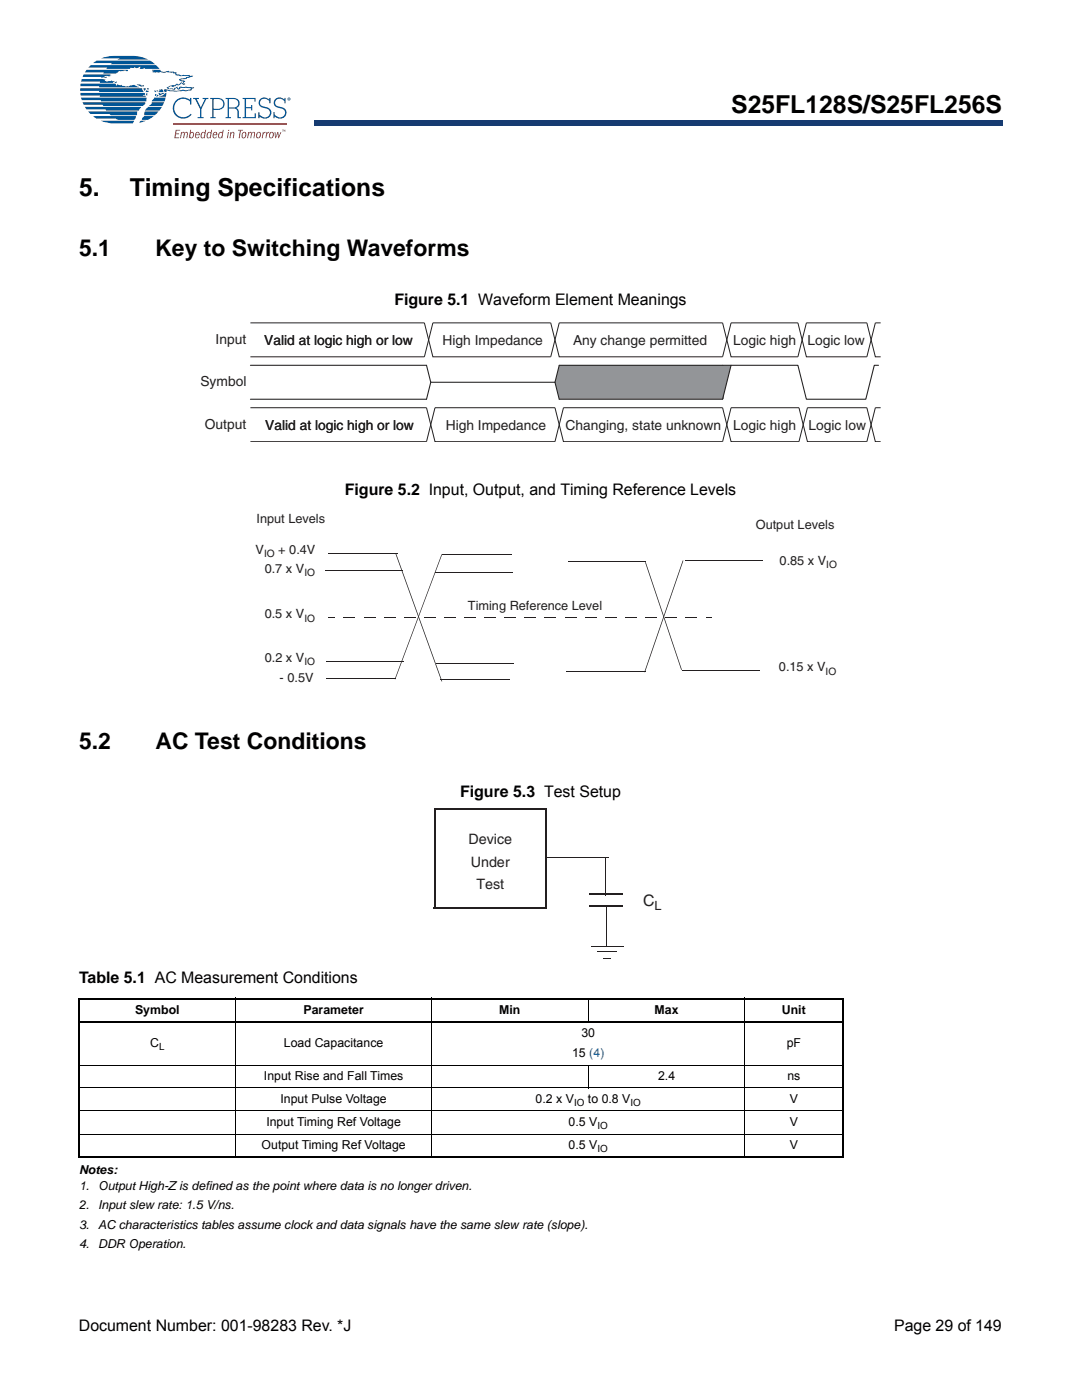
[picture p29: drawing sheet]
<svg xmlns="http://www.w3.org/2000/svg" width="216mm" height="279mm" viewBox="0 0 216 279" stroke-linecap="round" stroke-linejoin="round" font-family="sans-serif">
<defs><g id="words">
<g font-size="4.9">
<text x="145.9" y="22.5">S25FL128S/S25FL256S</text>
<text x="15.8" y="39.1">5.</text>
<text x="25.9" y="39.1">Timing Specifications</text>
</g>
<g font-size="4.6">
<text x="15.8" y="51.2">5.1</text>
<text x="31" y="51.2">Key to Switching Waveforms</text>
<text x="15.8" y="149.4">5.2</text>
<text x="31" y="149.4">AC Test Conditions</text>
</g>
<g font-size="3.2">
<text x="78.7" y="60.8">Figure 5.1 Waveform Element Meanings</text>
<text x="68.8" y="98.8">Figure 5.2 Input, Output, and Timing Reference Levels</text>
<text x="91.8" y="159.1">Figure 5.3 Test Setup</text>
<text x="15.8" y="196.2">Table 5.1 AC Measurement Conditions</text>
<text x="15.7" y="265.6">Document Number: 001-98283 Rev. *J</text>
<text x="178.4" y="265.6">Page 29 of 149</text>
</g>
<text font-size="3.2" fill="#231f20" x="128.3" y="180.9">C</text>
<g font-size="2.9" fill="#231f20">
<text x="93.5" y="168.5">Device</text>
<text x="94" y="173">Under</text>
<text x="95.1" y="177.4">Test</text>
</g>
<g font-size="2.8" fill="#231f20">
<text x="43" y="68.6">Input</text>
<text x="52.7" y="68.8">Valid at logic high or low</text>
<text x="88.3" y="68.8">High Impedance</text>
<text x="114.3" y="68.8">Any change permitted</text>
<text x="146.3" y="68.8">Logic high</text>
<text x="161.1" y="68.8">Logic low</text>
<text x="40" y="77.1">Symbol</text>
<text x="40.9" y="85.5">Output</text>
<text x="52.9" y="85.8">Valid at logic high or low</text>
<text x="88.9" y="85.8">High Impedance</text>
<text x="112.9" y="85.8">Changing, state unknown</text>
<text x="146.3" y="85.8">Logic high</text>
<text x="161.3" y="85.8">Logic low</text>
</g>
<g font-size="2.5" fill="#231f20">
<text x="51.2" y="104.4">Input Levels</text>
<text x="150.8" y="105.6">Output Levels</text>
<text x="51" y="110.6">V</text>
<text x="55.5" y="110.6">+ 0.4V</text>
<text x="155.6" y="112.7">0.85 x V</text>
<text x="52.8" y="114.4">0.7 x V</text>
<text x="52.8" y="123.4">0.5 x V</text>
<text x="93.4" y="121.8">Timing Reference Level</text>
<text x="52.8" y="132.2">0.2 x V</text>
<text x="55.8" y="136.1">- 0.5V</text>
<text x="155.4" y="134">0.15 x V</text>
<text x="130.6" y="181.7">L</text>
</g>
<g font-size="2.5">
<text x="26.9" y="202.4">Symbol</text>
<text x="60.6" y="202.4">Parameter</text>
<text x="99.6" y="202.4">Min</text>
<text x="130.6" y="202.4">Max</text>
<text x="156" y="202.4">Unit</text>
<text x="30" y="209">C</text>
<text x="56.6" y="209">Load Capacitance</text>
<text x="116" y="207">30</text>
<text x="157" y="209">pF</text>
<text x="52.7" y="215.6">Input Rise and Fall Times</text>
<text x="114.2" y="211">15 (4)</text>
<text x="131.3" y="215.6">2.4</text>
<text x="157.1" y="215.6">ns</text>
<text x="56" y="220.2">Input Pulse Voltage</text>
<text x="106.9" y="220.2">0.2 x V</text>
<text x="117.3" y="220.2">to 0.8 V</text>
<text x="157.6" y="220.2">V</text>
<text x="53.1" y="224.8">Input Timing Ref Voltage</text>
<text x="113.5" y="224.8">0.5 V</text>
<text x="157.6" y="224.8">V</text>
<text x="52.2" y="229.4">Output Timing Ref Voltage</text>
<text x="113.5" y="229.4">0.5 V</text>
<text x="157.6" y="229.4">V</text>
<text x="15.8" y="234.3">Notes:</text>
<text x="15.8" y="237.5">1.</text>
<text x="19.6" y="237.5">Output High-Z is defined as the point where data is no longer driven.</text>
<text x="15.8" y="241.4">2.</text>
<text x="15.8" y="245.2">3.</text>
<text x="19.6" y="245.2">AC characteristics tables assume clock and data signals have the same slew rate (slope).</text>
<text x="19.6" y="241.4">Input slew rate: 1.5 V/ns.</text>
<text x="15.8" y="249.1">4.</text>
<text x="19.6" y="249.1">DDR Operation.</text>
</g>
<g font-size="2" fill="#231f20">
<text x="52.7" y="111.2">IO</text>
<text x="164.9" y="113.3">IO</text>
<text x="60.7" y="115">IO</text>
<text x="60.7" y="124.1">IO</text>
<text x="60.7" y="132.8">IO</text>
<text x="164.7" y="134.6">IO</text>
</g>
<g font-size="2">
<text x="31.7" y="209.6">L</text>
<text x="114.6" y="220.8">IO</text>
<text x="125.8" y="220.8">IO</text>
<text x="119.2" y="225.4">IO</text>
<text x="119.2" y="230">IO</text>
</g>
</g></defs>
<path d="M62.8 24.1h137.3v.9h-137.3z" fill="#163b71"/>
<path d="M62.7 25h137.3M62.8 24.1h137.2" fill="none" stroke="#163b71" stroke-width=".2"/>
<path d="M62.7 24h.2v1h-.2z" fill="#163b71"/>
<path d="M16 11.2h42v16.4h-42z" fill="#fff"/>
<g fill="#005596">
<path d="M29.2 18l.5 .1-.1 .2-.6 .1z"/>
<path d="M16 18.6l12.8-.1a.28 .28 0 0 1 .1 .4 .28 .28 0 0 1-.4 .1l.6 .3h-9.2v-.2h-3.8z"/>
<path d="M16.7 14.9h5.5l-.4 .1 .4 .1-1.5 .1 .7 .2h-.9l-.3 .2 .1-.2h-3.8z"/>
<path d="M18.6 12.6l.7-.5h10.6l1.1 .7h-8.9l.3-.2z"/>
<path d="M20.2 11.7l2-.5h4.5h-.2l1.6 .2 1.5 .5h-6.2l.6-.2z"/>
<path d="M16.1 16.7h6.9l.2 .4 .3-.3 .4 .2h.5l-.1 .2 1.3 .1a1.82 1.82 0 0 1 2.2 .1h-8v-.2h-3.8z"/>
<path d="M27.2 16.8h.6l.4 .2 .1 .1 .3-.1 .1 .2-.6 .1z"/>
<path d="M16.3 15.8h4.3l.5 .1-.2 .1a.85 .85 0 0 0 1 .2h1.1l-.5 .3h-2.6l.1-.2h-3.8z"/>
<path d="M22.9 16.4l.4-.1v.2h-.4z"/>
<path d="M17.3 13.9h8.1l.1 .2-.1 .1-.5-.1-.4 .1a1.76 1.76 0 0 0-1.4 .5h-2.5l.1-.3h-3.8z"/>
<path d="M30.3 13.9h1.7a.98 .98 0 0 0 1.3 .3l.4-.1 .1 .2 1.5 .2-.2 .2 .2 .1 .9 .2 .4-.1 1.3 .1-.1 .1h.8l-.9 .4h-.3l-.1 .2-1.3 .2 .9 .3v.2l-.2 .2 .3 .2a.37 .37 0 0 1-.4 .1 .37 .37 0 0 1-.3-.3l-.6 .4-.5-.1-.1 .3h-.5l.2 .2h-.2a.69 .69 0 0 0-1 .1l1.1 .3v-.2l.7-.3 .2 .4a.61 .61 0 0 1 .9-.3l.6-.1 1.6 .1-.7 .7-2.9 .2-1.9-.3v.4h-.4a.31 .31 0 0 1-.1-.4 .31 .31 0 0 1 .2-.2l1 .2a5.2 5.2 0 0 0 2.6-.1l.5 .1 1.1-.1-.1-.1 .2-.2-2.2-.1-.1 .2-.2 .2h-.2l-.3-.4-.3 .2v.2l-1.4-.2-.3-.2 1.1-.5a.92 .92 0 0 0 1-.3l.2 .2 .5-.3a.45 .45 0 0 1 .7 .2l-.2-.3 .1-.3a.55 .55 0 0 1-.8-.4l1.2-.2 .2-.2 .6-.1-.3-.1h-1.6l-.7-.1-.2-.1-.1-.4-.3 .1-.1-.2-4.2-.1 .4-.3h-.2z"/>
<path d="M31.8 17.9l.5-.1 .2 .1 .1 .5h-1l.4-.2-.2-.1z"/>
<path d="M30.9 18l.3 .4h-.3z"/>
<path d="M16 17.6h12.3l.4 .8h-8.9v-.3h-3.8z"/>
<path d="M31.3 18.1h.3l-.2 .2z"/>
<path d="M29.3 17.6h.4v.2l-.1 .1h-.2z"/>
<path d="M28.6 17.6h.5l-.3 .5z"/>
<path d="M29.2 18.6l.2 .1v.4l-.2-.2z"/>
<path d="M17.9 13.2l.2-.2h13l.7 .8h-2.9v-.2l-.8 .2-.2-.1 .1-.4-.7 .3-.4-.3-.1 .3-.8-.1v.3h-4.8l.2-.3h-3.8z"/>
<path d="M31.6 18.5l1.2 .1a.44 .44 0 0 1-.7 0l-.2 .1 .4 .2-.5 .1z"/>
<path d="M31.8 19.2l.7-.2 .7-.5-.1 .8h-1.4z"/>
<path d="M31.4 18.9h.2v.3l-.5 .1z"/>
<path d="M31 18.8h.3l-.3 .4z"/>
<path d="M16.2 19.5h13v.2v.5h-9l-.1-.2h-3.8z"/>
<path d="M16.5 20.4h12.5v.2l-.5 .6h-7.9l-.1-.3h-3.8z"/>
<path d="M16.9 21.3h11.3l-.5 .8h-6.5l-.2-.3h-3.7z"/>
<path d="M17.6 22.2h9.8l-.1 .8h-5.2l-.2-.3h-3.8z"/>
<path d="M18.5 23.2h8.6l-.3 .7h-3.3l-.4-.2h-3.8z"/>
<path d="M20.1 24.1h6.7l-.3 .5h-3.7l-1.2-.1z"/>
<path d="M30.8 19.5h2.3l-.3 .7h-2.5z"/>
<path d="M30.3 20.4h2.5l-.4 .8h-2.6l.5-.5z"/>
<path d="M29.2 21.6l.3-.3h2.8l-.5 .8h-2.8z"/>
<path d="M28.9 22.2h2.7l-.7 .8h-2.1z"/>
<path d="M28.7 23.2h2l-1.2 .7h-1.2z"/>
<path d="M27.9 24.3l.2-.2h1l-1.3 .4z"/>
<path d="M35.1 20a2.15 2.15 0 0 1 2.8-.1v-.4h.3v1.4h-.3v-.6a1.84 1.84 0 0 0-2.6 0 1.84 1.84 0 0 0 .1 2.7 1.84 1.84 0 0 0 2.7-.3l.1 .2a2.11 2.11 0 0 1-3.1 .2 2.11 2.11 0 0 1 0-3.1z"/>
<path d="M38.5 19.5h1.2v.3h-.5l.9 1.6 .8-1.6h-.5v-.3h1.2v.3h-.4l-1 2v1.6h.4v.2h-1.2v-.2h.5v-1.6l-1-2h-.4z"/>
<path d="M48.4 19.5h2.6v.8h-.3v-.5h-1.6v1.6h1v-.4h.2v1h-.2v-.4h-1v1.8h1.7v-.8h.3v1h-2.7v-.2h.4v-3.6h-.4z"/>
<path d="M51.8 19.9a1.28 1.28 0 0 1 1.9 0v-.4h.3v1.1h-.3a.89 .89 0 0 0-1-.9 .89 .89 0 0 0-.7 1.3l.5 .2a1.49 1.49 0 0 1 1.7 1.3 1.34 1.34 0 0 1-1 1.1 1.34 1.34 0 0 1-1.4-.4v.4h-.3v-1.2h.3a.99 .99 0 0 0 1.1 1 .89 .89 0 0 0 1-.7 .89 .89 0 0 0-.7-1 1.44 1.44 0 0 1-1.6-1.2z"/>
<path d="M54.8 19.9a1.28 1.28 0 0 1 1.9 0v-.4h.3v1.1h-.3a.89 .89 0 0 0-1-.9 .89 .89 0 0 0-.7 1.3l.5 .2a1.49 1.49 0 0 1 1.7 1.3 1.34 1.34 0 0 1-1 1.1 1.34 1.34 0 0 1-1.4-.4v.4h-.3v-1.2h.3a.99 .99 0 0 0 1.1 1 .89 .89 0 0 0 1-.7 .89 .89 0 0 0-.7-1 1.44 1.44 0 0 1-1.6-1.2z"/>
<path d="M42.6 19.8v1.9a1.58 1.58 0 0 0 1.9-.6 .99 .99 0 0 0-1.1-1.3zM42 19.5a2.62 2.62 0 0 1 2.6 .5 1.21 1.21 0 0 1 .1 1.4 1.21 1.21 0 0 1-1.3 .5h-.8v1.5h.4v.2h-1v-.2h.4v-3.6h-.4z"/>
<path d="M45.7 19.8v1.6h.9a.84 .84 0 0 0 1-.9 .84 .84 0 0 0-1.1-.7zM45 19.5a2.71 2.71 0 0 1 2.6 .5 .99 .99 0 0 1-.5 1.6 .77 .77 0 0 1 .6 .8v1h.4v.2h-.7v-1.2a.73 .73 0 0 0-.9-.7h-.8v1.7h.4v.2h-1.1v-.2h.4v-3.6h-.4z"/>
</g>
<path d="M34.5 24.7h22.7" fill="none" stroke="#e12726" stroke-width=".29"/>
<g fill="#e12726">
<path d="M35.1 25.9h.9l-.1 .2h-.7l-.1 .5h.6v.2h-.6l-.1 .6h.8l-.1 .2h-.9z"/>
<path d="M36.1 26.3h.2v.3l.3-.3 .3 .3a.35 .35 0 0 1 .4-.3 .35 .35 0 0 1 .2 .6l-.1 .7h-.2l.1-.9-.2-.2-.4 1.1h-.1l.1-.9-.2-.2a1.08 1.08 0 0 0-.4 1.1h-.2z"/>
<path d="M46 26.3h.2l-.1 .3a.35 .35 0 0 1 .5-.3 .35 .35 0 0 1 .1 .6l-.1 .7h-.1l.1-.9-.1-.2h-.2l-.3 1.1h-.2z"/>
<path d="M47.5 25.9h1v.2h-.4l-.3 1.5h-.2l.3-1.5h-.4z"/>
<path d="M49.5 26.3h.2l-.1 .3 .4-.3 .3 .3a.35 .35 0 0 1 .4-.3 .35 .35 0 0 1 .2 .6l-.1 .7h-.2l.1-.9-.2-.2-.4 1.1h-.2l.2-.9-.2-.2a1.08 1.08 0 0 0-.4 1.1h-.2z"/>
<path d="M52.4 26.3h.2l-.1 .3 .5-.3v.2l-.4 .2-.2 .9h-.2z"/>
<path d="M53.2 26.3h.1v.3l.4-.3v.2l-.3 .2-.3 .9h-.1z"/>
<path d="M54.8 26.3h.2v1l.4-1h.1l.1 1 .4-1h.1l-.5 1.3h-.1l-.1-1-.3 1h-.2z"/>
<path d="M38.1 26.6l-.1 .5 .2 .4a.74 .74 0 0 0 .3-.9zM38 25.9h.1l-.1 .6 .4-.2a.68 .68 0 0 1 .3 .8 .68 .68 0 0 1-.7 .5l-.1-.2-.2 .2z"/>
<path d="M39.3 26.5l-.2 .3h.6l-.1-.3zM39.1 26.5a.43 .43 0 0 1 .7 0v.5l-.7 .1 .1 .3h.3l.1-.2 .2 .1a.45 .45 0 0 1-.4 .3 .45 .45 0 0 1-.4-.2z"/>
<path d="M40.4 26.6l-.2 .5 .1 .3a.54 .54 0 0 0 .5-.4 .54 .54 0 0 0-.2-.5zM40.2 26.5l.4-.2 .3 .2 .1-.6h.1l-.3 1.7h-.1v-.2a.37 .37 0 0 1-.3 .2 .37 .37 0 0 1-.3-.2z"/>
<path d="M41.6 26.6l-.2 .5 .1 .3a.54 .54 0 0 0 .5-.4 .54 .54 0 0 0-.2-.5zM41.4 26.5l.4-.2 .2 .2 .1-.6h.2l-.3 1.7h-.1v-.2a.37 .37 0 0 1-.3 .2 .37 .37 0 0 1-.4-.2z"/>
<path d="M42.8 26.5l-.2 .3h.6l-.1-.3zM42.6 26.5a.43 .43 0 0 1 .7 0v.5l-.7 .1 .1 .3h.3l.1-.2 .2 .1a.45 .45 0 0 1-.4 .3 .45 .45 0 0 1-.4-.2z"/>
<path d="M43.9 26.6l-.2 .5 .1 .3a.54 .54 0 0 0 .5-.4 .54 .54 0 0 0-.2-.5zM43.7 26.5l.4-.2 .3 .2 .1-.6h.1l-.2 1.7h-.2v-.2a.37 .37 0 0 1-.3 .2 .37 .37 0 0 1-.3-.2z"/>
<path d="M45.6 25.9h.1v.2h-.2zM45.5 26.3h.2l-.2 1.3h-.2z"/>
<path d="M48.5 26.6l-.1 .5 .2 .4a.58 .58 0 0 0 .1-1zM48.4 26.5a.45 .45 0 0 1 .7 0 .69 .69 0 0 1 0 .8 .69 .69 0 0 1-.7 .3 .87 .87 0 0 1 0-1.1z"/>
<path d="M51.4 26.6l-.1 .5 .2 .4a.58 .58 0 0 0 .2-1zM51.3 26.5a.45 .45 0 0 1 .7 0 .69 .69 0 0 1 0 .8 .69 .69 0 0 1-.7 .3 .87 .87 0 0 1 0-1.1z"/>
<path d="M54 26.6l-.1 .5 .2 .4a.58 .58 0 0 0 .1-1zM53.8 26.5a.45 .45 0 0 1 .8 0 .69 .69 0 0 1 0 .8 .69 .69 0 0 1-.8 .3 .87 .87 0 0 1 0-1.1z"/>
<path d="M56.6 25.9l.1 .3 .2-.3v.4v-.4l-.1 .4-.2-.4v.4zM56.3 25.9h.2l-.1 .4z"/>
</g>
<path d="M57.6 19.7h.1zM57.5 19.6h.2l.1 .4-.1-.2-.2 .2zM57.4 19.8a.26 .26 0 0 0 .5 0 .26 .26 0 0 0-.5 0zM57.3 19.8a.35 .35 0 0 1 .7 0 .35 .35 0 0 1-.7 0z" fill="#005596"/>
<path d="M15.6 199.3h152.8M15.8 199.5v31.2M168.2 199.5v31.2M15.6 203.9h152.8M15.6 230.9h152.8" fill="none" stroke="#000" stroke-width=".36"/>
<path d="M47 199.1v32M86.1 199.1v32M117.4 199.1v5M148.6 199.1v32M15.6 212.6h152.8M15.6 217.1h152.8M117.4 212.5v4.7M15.6 221.7h152.8M15.6 226.3h152.8" fill="none" stroke="#000" stroke-width=".2"/>
<path d="M40 64.4h135.7v23.8h-135.7z" fill="#fff"/>
<path d="M50 64.4h34.7l1.7 6.8h23.5l1.7-6.8h32.6l1.7 6.8h13.3l1.7-6.8h12.1l1.7 6.8h1M175.7 64.4h-1l-1.7 6.8h-12.1l-1.7-6.8h-13.3l-1.7 6.8h-32.6l-1.7-6.8h-23.5l-1.7 6.8h-34.7" fill="none" stroke="#231f20" stroke-width=".2"/>
<path d="M50 72.9h35.1l.9 3.4h24.7M86 76.3l-.9 3.4h-35.1" fill="none" stroke="#231f20" stroke-width=".21"/>
<path d="M111.6 72.9h.2v6.8h-.2l-.9-3.4z" fill="#939598"/>
<path d="M111.6 72.9l-.9 3.4 .9 3.4" fill="none" stroke="#231f20" stroke-width=".21"/>
<path d="M111.8 72.9h32.6v6.8h-32.6z" fill="#939598"/>
<path d="M111.6 79.7h32.6M111.6 72.9h32.6" fill="none" stroke="#231f20" stroke-width=".21"/>
<path d="M144.2 72.9h1.7l-1.7 6.8z" fill="#939598"/>
<path d="M144.2 72.9h15l1.7 6.8h11.9l1.7-6.8h.8M145.9 72.9l-1.7 6.8" fill="none" stroke="#231f20" stroke-width=".21"/>
<path d="M50 81.4h35.1l1.7 6.7h23.9l1.7-6.7h31.8l1.7 6.7h13.5l1.7-6.7h11.9l1.7 6.7h1M175.7 81.4h-1l-1.7 6.7h-11.9l-1.7-6.7h-13.5l-1.7 6.7h-31.8l-1.7-6.7h-23.9l-1.7 6.7h-35.1" fill="none" stroke="#231f20" stroke-width=".2"/>
<path d="M51 102.3h116v34.4h-116z" fill="#fff"/>
<path d="M65 113.9h15.5" fill="none" stroke="#231f20" stroke-width=".2"/>
<g fill="#231f20">
<path d="M78.9 110.5h.2z"/>
<path d="M88.1 136h.1z"/>
<path d="M78.9 110.6l.2-.1 9.1 25.4-.1 .1z"/>
<path d="M78.8 135.5l.1 .1z"/>
<path d="M88.1 110.6l.1 .1z"/>
<path d="M88.1 110.6l.1 .1-9.3 24.8h-.1z"/>
</g>
<path d="M65.1 132.1h15.5" fill="none" stroke="#231f20" stroke-width=".2"/>
<g fill="#231f20">
<path d="M128.7 112.2h.2z"/>
<path d="M135.9 133.7h.2z"/>
<path d="M128.7 112.2h.2l7.2 21.4-.2 .1z"/>
<path d="M128.6 134.1l.1 .1z"/>
<path d="M136.2 111.8l.1 .2z"/>
<path d="M136.2 111.9l.1 .1-7.6 22.1h-.1z"/>
</g>
<path d="M136.6 111.9h15.5M136.2 133.8h15.5" fill="none" stroke="#231f20" stroke-width=".2"/>
<path d="M65.6 123.2h1.2v.1h-1.2z" fill="#231f20"/>
<g fill="none" stroke="#231f20" stroke-width=".2">
<path d="M68.6 123.2h2.3M72.6 123.2h2.3M76.6 123.2h2.3M80.6 123.2h2.3M84.6 123.2h2.3M88.6 123.2h2.3M92.6 123.2h2.3M96.7 123.2h2.2M100.7 123.2h2.2M104.7 123.2h2.3M108.7 123.2h2.3M112.7 123.2h2.3"/>
<path d="M116.7 123.2h2.3M120.7 123.2h2.3M124.7 123.2h2.3M128.8 123.2h2.2M132.8 123.2h2.3M136.8 123.2h2.3"/>
</g>
<path d="M140.8 123.2h1.2v.1h-1.2z" fill="#231f20"/>
<path d="M65.5 110.4h13.8M86.8 114.2h15.5M88.2 110.7h13.9M113.3 112.1h15.6M65.1 135.3h13.8M87 132.4h15.5M87.8 135.6h13.8M112.9 133.9h15.8" fill="none" stroke="#231f20" stroke-width=".2"/>
<path d="M86.6 161.4h45.4v29.9h-45.4z" fill="#fff"/>
<path d="M86.7 161.5h22.4M86.7 161.4v19.8M109 161.5v19.9M117.7 178.5h6.6M86.6 181.2h22.3M117.7 180.9h6.6" fill="none" stroke="#231f20" stroke-width=".32"/>
<path d="M108.9 171.2h12.5M120.9 171.1v7.6M117.9 188.8h6.5M119.2 189.9h3.8" fill="none" stroke="#231f20" stroke-width=".2"/>
<path d="M120.5 191.1h1.4v.2h-1.4z" fill="#231f20"/>
<path d="M121 180.8v8.1" fill="none" stroke="#231f20" stroke-width=".2"/>
<use href="#words"/>
</svg>
